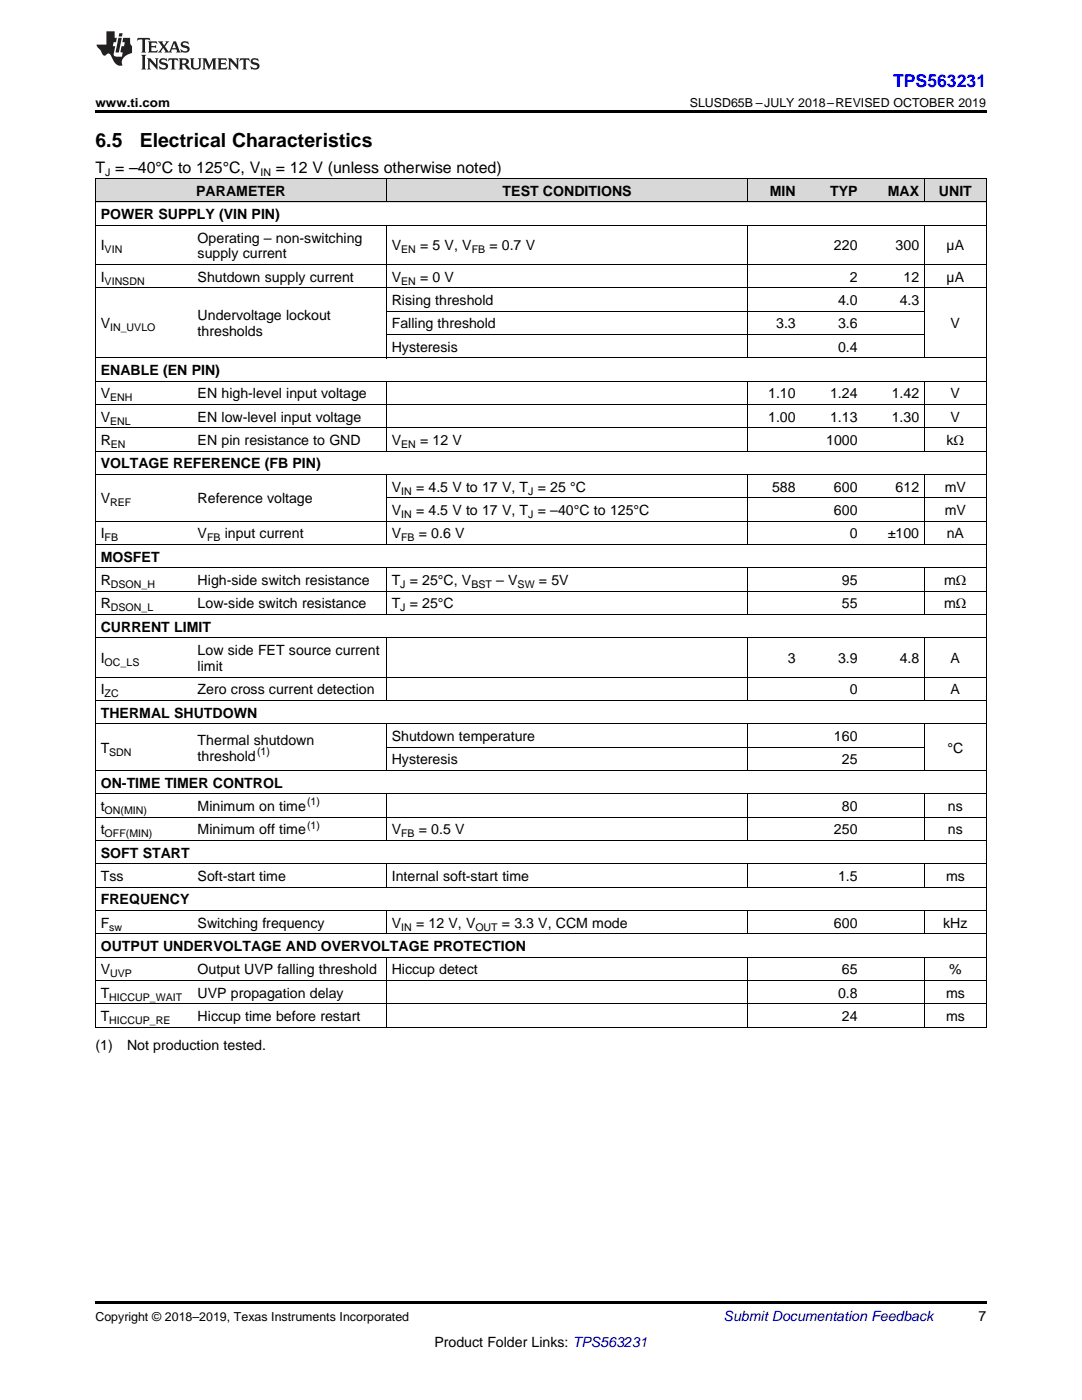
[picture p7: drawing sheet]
<svg xmlns="http://www.w3.org/2000/svg" width="216mm" height="279mm" viewBox="0 0 216 279" stroke-linecap="round" stroke-linejoin="round" font-family="sans-serif">
<defs><g id="words">
<g font-size="3.9">
<text x="19" y="29.3">6.5</text>
<text x="27.9" y="29.3">Electrical Characteristics</text>
</g>
<text font-size="3.5" fill="#00f" x="178.2" y="17.3">TPS563231</text>
<g font-size="3.2">
<text x="19" y="34.4">T = –40°C to 125°C, V</text>
<text x="55" y="34.4">= 12 V (unless otherwise noted)</text>
</g>
<g font-size="2.8">
<text x="39.2" y="39.1">PARAMETER</text>
<text x="100.3" y="39.1">TEST CONDITIONS</text>
<text x="153.6" y="39.1">MIN</text>
<text x="165.6" y="39.1">TYP</text>
<text x="177.2" y="39.1">MAX</text>
<text x="187.4" y="39.1">UNIT</text>
<text x="20.1" y="43.7">POWER SUPPLY (VIN PIN)</text>
<text x="20.1" y="50">I</text>
<text x="39.4" y="48.4">Operating – non-switching</text>
<text x="39.4" y="51.6">supply current</text>
<text x="78.2" y="50">V</text>
<text x="83.8" y="50">= 5 V, V</text>
<text x="97.6" y="50">= 0.7 V</text>
<text x="166.4" y="50">220</text>
<text x="178.7" y="50">300</text>
<text x="188.9" y="50">µA</text>
<text x="20.1" y="56.2">I</text>
<text x="39.4" y="56.2">Shutdown supply current</text>
<text x="78.2" y="56.2">V</text>
<text x="83.8" y="56.2">= 0 V</text>
<text x="169.5" y="56.2">2</text>
<text x="180.3" y="56.2">12</text>
<text x="188.9" y="56.2">µA</text>
<text x="20.1" y="65.5">V</text>
<text x="39.4" y="64">Undervoltage lockout</text>
<text x="78.2" y="60.9">Rising threshold</text>
<text x="78.2" y="65.5">Falling threshold</text>
<text x="154.9" y="65.5">3.3</text>
<text x="167.2" y="60.9">4.0</text>
<text x="167.2" y="65.5">3.6</text>
<text x="179.5" y="60.9">4.3</text>
<text x="189.7" y="65.5">V</text>
<text x="39.4" y="67.1">thresholds</text>
<text x="78.2" y="70.2">Hysteresis</text>
<text x="167.2" y="70.2">0.4</text>
<text x="20.1" y="74.9">ENABLE (EN PIN)</text>
<text x="20.1" y="79.5">V</text>
<text x="39.4" y="79.5">EN high-level input voltage</text>
<text x="153.3" y="79.5">1.10</text>
<text x="165.6" y="79.5">1.24</text>
<text x="177.9" y="79.5">1.42</text>
<text x="189.7" y="79.5">V</text>
<text x="20.1" y="84.2">V</text>
<text x="20.1" y="88.8">R</text>
<text x="39.4" y="84.2">EN low-level input voltage</text>
<text x="39.4" y="88.8">EN pin resistance to GND</text>
<text x="78.2" y="88.8">V</text>
<text x="83.8" y="88.8">= 12 V</text>
<text x="153.3" y="84.2">1.00</text>
<text x="164.9" y="88.8">1000</text>
<text x="165.6" y="84.2">1.13</text>
<text x="177.9" y="84.2">1.30</text>
<text x="188.9" y="88.8">kΩ</text>
<text x="189.7" y="84.2">V</text>
<text x="20.1" y="93.5">VOLTAGE REFERENCE (FB PIN)</text>
<text x="20.1" y="100.5">V</text>
<text x="39.4" y="100.5">Reference voltage</text>
<text x="78.2" y="98.1">V</text>
<text x="83" y="98.1">= 4.5 V to 17 V, T = 25 °C</text>
<text x="154.1" y="98.1">588</text>
<text x="166.4" y="98.1">600</text>
<text x="178.7" y="98.1">612</text>
<text x="188.5" y="98.1">mV</text>
<text x="20.1" y="107.5">I</text>
<text x="39.4" y="107.5">V</text>
<text x="44.8" y="107.5">input current</text>
<text x="78.2" y="102.8">V</text>
<text x="78.2" y="107.5">V</text>
<text x="83" y="102.8">= 4.5 V to 17 V, T = –40°C to 125°C</text>
<text x="83.6" y="107.5">= 0.6 V</text>
<text x="166.4" y="102.8">600</text>
<text x="169.5" y="107.5">0</text>
<text x="177.2" y="107.5">±100</text>
<text x="188.5" y="102.8">mV</text>
<text x="188.9" y="107.5">nA</text>
<text x="20.1" y="112.1">MOSFET</text>
<text x="20.1" y="116.8">R</text>
<text x="39.4" y="116.8">High-side switch resistance</text>
<text x="78.2" y="116.8">T = 25°C, V</text>
<text x="99" y="116.8">– V</text>
<text x="107.5" y="116.8">= 5V</text>
<text x="168" y="116.8">95</text>
<text x="188.4" y="116.8">mΩ</text>
<text x="20.1" y="121.4">R</text>
<text x="39.4" y="121.4">Low-side switch resistance</text>
<text x="78.2" y="121.4">T = 25°C</text>
<text x="168" y="121.4">55</text>
<text x="188.4" y="121.4">mΩ</text>
<text x="20.1" y="126.1">CURRENT LIMIT</text>
<text x="39.4" y="130.7">Low side FET source current</text>
<text x="20.1" y="132.3">I</text>
<text x="39.4" y="133.9">limit</text>
<text x="157.2" y="132.3">3</text>
<text x="167.2" y="132.3">3.9</text>
<text x="179.5" y="132.3">4.8</text>
<text x="189.7" y="132.3">A</text>
<text x="20.1" y="138.6">I</text>
<text x="20.1" y="143.2">THERMAL SHUTDOWN</text>
<text x="39.4" y="138.6">Zero cross current detection</text>
<text x="169.5" y="138.6">0</text>
<text x="189.7" y="138.6">A</text>
<text x="39.4" y="148.6">Thermal shutdown</text>
<text x="78.2" y="147.9">Shutdown temperature</text>
<text x="166.4" y="147.9">160</text>
<text x="20.1" y="150.2">T</text>
<text x="39.4" y="151.8">threshold</text>
<text x="78.2" y="152.5">Hysteresis</text>
<text x="168" y="152.5">25</text>
<text x="189.1" y="150.2">°C</text>
<text x="20.1" y="157.2">ON-TIME TIMER CONTROL</text>
<text x="20.1" y="161.9">t</text>
<text x="39.4" y="161.9">Minimum on time</text>
<text x="168" y="161.9">80</text>
<text x="189.2" y="161.9">ns</text>
<text x="20.1" y="166.5">t</text>
<text x="39.4" y="166.5">Minimum off time</text>
<text x="78.2" y="166.5">V</text>
<text x="83.6" y="166.5">= 0.5 V</text>
<text x="166.4" y="166.5">250</text>
<text x="189.2" y="166.5">ns</text>
<text x="20.1" y="171.2">SOFT START</text>
<text x="20.1" y="175.8">Tss</text>
<text x="39.4" y="175.8">Soft-start time</text>
<text x="78.2" y="175.8">Internal soft-start time</text>
<text x="167.2" y="175.8">1.5</text>
<text x="188.8" y="175.8">ms</text>
<text x="20.1" y="180.5">FREQUENCY</text>
<text x="20.1" y="185.1">F</text>
<text x="39.4" y="185.1">Switching frequency</text>
<text x="78.2" y="185.1">V</text>
<text x="83" y="185.1">= 12 V, V</text>
<text x="100.2" y="185.1">= 3.3 V, CCM mode</text>
<text x="166.4" y="185.1">600</text>
<text x="188.2" y="185.1">kHz</text>
<text x="20.1" y="189.8">OUTPUT UNDERVOLTAGE AND OVERVOLTAGE PROTECTION</text>
<text x="20.1" y="194.5">V</text>
<text x="39.4" y="194.5">Output UVP falling threshold</text>
<text x="78.2" y="194.5">Hiccup detect</text>
<text x="168" y="194.5">65</text>
<text x="189.4" y="194.5">%</text>
<text x="20.1" y="199.1">T</text>
<text x="20.1" y="203.8">T</text>
<text x="39.4" y="199.1">UVP propagation delay</text>
<text x="39.4" y="203.8">Hiccup time before restart</text>
<text x="167.2" y="199.1">0.8</text>
<text x="168" y="203.8">24</text>
<text x="188.8" y="199.1">ms</text>
<text x="188.8" y="203.8">ms</text>
<text x="19" y="209.6">(1)</text>
<text x="25.4" y="209.6">Not production tested.</text>
<text x="195.3" y="263.6">7</text>
<text x="86.7" y="268.9">Product Folder Links: TPS563231</text>
</g>
<text font-size="2.8" fill="#0000c8" x="144.4" y="263.6">Submit Documentation Feedback</text>
<g font-size="2.5">
<text x="19" y="21.4">www.ti.com</text>
<text x="137.7" y="21.4">SLUSD65B –JULY 2018–REVISED OCTOBER 2019</text>
<text x="19" y="263.6">Copyright © 2018–2019, Texas Instruments Incorporated</text>
</g>
<g font-size="2.1">
<text x="21" y="35.1">J</text>
<text x="52" y="35.1">IN</text>
<text x="20.9" y="50.6">VIN</text>
<text x="80" y="50.6">EN</text>
<text x="94.1" y="50.6">FB</text>
<text x="20.9" y="56.8">VINSDN</text>
<text x="80" y="56.8">EN</text>
<text x="22" y="66.1">IN_UVLO</text>
<text x="22" y="80.1">ENH</text>
<text x="22" y="84.7">ENL</text>
<text x="22.1" y="89.4">EN</text>
<text x="80" y="89.4">EN</text>
<text x="22" y="101">REF</text>
<text x="80" y="98.7">IN</text>
<text x="105.4" y="98.7">J</text>
<text x="80" y="103.4">IN</text>
<text x="105.4" y="103.4">J</text>
<text x="20.9" y="108">FB</text>
<text x="41.3" y="108">FB</text>
<text x="80" y="108">FB</text>
<text x="22.1" y="117.3">DSON_H</text>
<text x="79.9" y="117.3">J</text>
<text x="94.1" y="117.3">BST</text>
<text x="103.3" y="117.3">SW</text>
<text x="22.1" y="122">DSON_L</text>
<text x="79.9" y="122">J</text>
<text x="20.9" y="132.9">OC_LS</text>
<text x="20.9" y="139.1">ZC</text>
<text x="21.8" y="150.8">SDN</text>
<text x="51.3" y="150.7">(1)</text>
<text x="61.3" y="160.7">(1)</text>
<text x="20.9" y="162.4">ON(MIN)</text>
<text x="20.9" y="167.1">OFF(MIN)</text>
<text x="61.3" y="165.4">(1)</text>
<text x="80" y="167.1">FB</text>
<text x="21.8" y="185.7">sw</text>
<text x="80" y="185.7">IN</text>
<text x="94.9" y="185.7">OUT</text>
<text x="22" y="195">UVP</text>
<text x="21.8" y="199.7">HICCUP_WAIT</text>
<text x="21.8" y="204.3">HICCUP_RE</text>
</g>
</g></defs>
<g fill="#d8d8d8">
<path d="M19 35.7h19.4v4.7h-19.4z"/>
<path d="M38.4 35.7h38.7v4.7h-38.7z"/>
<path d="M77.1 35.7h49.3v4.7h-49.3z"/>
<path d="M126.4 35.7h22.9v4.7h-22.9z"/>
<path d="M149.3 35.7h10.6v4.7h-10.6z"/>
<path d="M159.9 35.7h12.3v4.7h-12.3z"/>
<path d="M172.2 35.7h12.3v4.7h-12.3z"/>
<path d="M184.5 35.7h12.3v4.7h-12.3z"/>
</g>
<path d="M19 22h177.8v.5h-177.8zM19 205h.2zM77 205h.1zM126.3 205h.1zM149.2 205h.1zM184.4 205h.1zM196.7 205h.1zM19 259.7h177.8v.5h-177.8z" fill="#000"/>
<g fill="none" stroke="#000" stroke-width=".2">
<path d="M19 35.6h177.8M19.1 35.7v169.3M77.1 35.7v4.7M149.2 35.7v4.7M184.4 35.7v4.7M196.8 35.7v169.3M19 57.4h177.8M19 52.8h177.8M19 45h177.8M19 40.3h177.8M77.1 45v26.5M149.2 45v26.5"/>
<path d="M184.4 45v26.5M19 76.1h177.8M19 71.4h177.8M77.1 76.1v14M77.1 66.8h107.4M77.1 62.1h107.4M149.2 76.1v14M184.4 76.1v14M19 94.7h177.8M19 90h177.8M19 85.4h177.8M19 80.7h177.8"/>
<path d="M77.1 94.7v14M77.1 99.4h119.7M149.2 94.7v14M184.4 94.7v14M19 118h177.8M19 113.3h177.8M19 108.7h177.8M19 104h177.8M77.1 113.3v9.4M149.2 113.3v9.4M184.4 113.3v9.4M19 139.8h177.8"/>
<path d="M19 135.1h177.8M19 127.3h177.8M19 122.6h177.8M77.1 127.3v12.5M149.2 127.3v12.5M184.4 127.3v12.5M19 158.4h177.8M19 153.8h177.8M19 144.4h177.8M77.1 144.5v9.3M77.1 158.4v9.4M77.1 149.1h107.4"/>
<path d="M149.2 144.5v9.3M149.2 158.4v9.4M184.4 144.5v9.3M184.4 158.4v9.4M19 177h177.8M19 172.4h177.8M19 167.7h177.8M19 163.1h177.8M77.1 172.4v4.7M149.2 172.4v4.7M184.4 172.4v4.7M19 195.7h177.8"/>
<path d="M19 191h177.8M19 186.4h177.8M19 181.7h177.8M77.1 181.7v4.7M77.1 191v14M149.2 181.7v4.7M149.2 191v14M184.4 181.7v4.7M184.4 191v14M19 205h177.8M19 200.3h177.8"/>
</g>
<g fill="#231f20">
<path d="M27.5 7.6l-.1 .5 .4-.2h.6v.1v2.1l-.2 .4h1l-.3-.4v-2.1l.1-.1h.5l.5 .2-.2-.5zM29.5 8.3l.2 .3v1.5l-.2 .4h1.8l.2-.6a1.04 1.04 0 0 1-1.3 .2v-.7h.6l.3 .2v-.6l-.3 .2h-.6v-.6l.8-.1 .4 .3-.2-.5zM31.5 8.3l.9 1.1-.9 1.1h.8l-.2-.2 .5-.7 .4 .7-.2 .2h1.5l-.1-.2 .1-.4h.9l.1 .4-.2 .2h1l-.3-.3-.7-1.9h-.5l-.9 2-.8-1 .9-1h-.8l.1 .3-.3 .5-.4-.6 .2-.2zM34.7 8.6l.4 1h-.7zM36.3 8.4a.63 .63 0 0 0-.2 .7 .63 .63 0 0 0 .6 .4l.6 .2 .1 .2a.75 .75 0 0 1-.7 .4 .75 .75 0 0 1-.6-.5l.1 .7 .1-.1a1.11 1.11 0 0 0 1.5-.6 1.13 1.13 0 0 0-1.2-.8l-.1-.4a1.04 1.04 0 0 1 1.2 .2l-.2-.5-.1 .1-.5-.2zM28.2 10.9l.2 .4v2.2l-.2 .4h1l-.3-.4v-2.2l.3-.4zM29.3 11.6l.3 .4v1.5l-.3 .4h.8l-.2-.4v-1.3l1.5 1.7v-1.9l.2-.4h-.7l.2 .4v.9l-1.1-1.3zM32 11.8a.62 .62 0 0 0-.2 .7 .62 .62 0 0 0 .6 .4l.6 .1 .1 .3a.76 .76 0 0 1-.7 .3 .76 .76 0 0 1-.6-.4l.1 .7 .1-.1a1.11 1.11 0 0 0 1.5-.6 1.13 1.13 0 0 0-1.2-.8l-.1-.4a1.04 1.04 0 0 1 1.2 .2l-.2-.6-.1 .1-.5-.1zM33.7 11.6l-.2 .6a.61 .61 0 0 1 .8-.3v1.6l-.2 .4h.9l-.2-.4v-1.6a.63 .63 0 0 1 .8 .3l-.2-.6zM35.6 11.6l.3 .4v1.5l-.3 .4h1l-.2-.2v-.8l.5 .2a.76 .76 0 0 0 1.2 .7l-1-1a.58 .58 0 0 0 .6-.5 .58 .58 0 0 0-.5-.6zM36.4 11.9h.1a.45 .45 0 0 1 .5 .1 .45 .45 0 0 1 .1 .5l-.7 .2zM37.9 11.6l.2 .2a2.17 2.17 0 0 0 .3 1.9 .99 .99 0 0 0 1.6-.6v-1.1l.2-.4h-.7l.2 .2a1.92 1.92 0 0 1-.2 1.8 .6 .6 0 0 1-.9-.5v-1.1l.2-.4zM40.4 11.6l.2 .4v1.5l-.2 .4h.7l-.2-.4v-1.4l.8 1.8 .8-1.8v1.4l-.2 .4h.9l-.2-.4v-1.5l.2-.4h-.8l-.6 1.5-.6-1.5zM43.4 11.6l.2 .4v1.5l-.2 .4h1.8l.2-.6a1.04 1.04 0 0 1-1.3 .1v-.6h.5l.4 .2v-.6l-.4 .2h-.5v-.7h.8l.3 .3-.1-.6zM45.5 11.6l.2 .4v1.5l-.2 .4h.7l-.2-.4v-1.3l1.5 1.7v-1.9l.2-.4h-.7l.2 .4v.9l-1.1-1.3zM47.9 11.6l-.1 .6a.61 .61 0 0 1 .8-.3v1.6l-.3 .4h1l-.3-.4 .1-1.6a.63 .63 0 0 1 .7 .3l-.1-.6zM50.2 11.8a.62 .62 0 0 0-.2 .7 .62 .62 0 0 0 .6 .4l.6 .1 .2 .3a.76 .76 0 0 1-.8 .3 .76 .76 0 0 1-.6-.4l.1 .7 .2-.1a1.11 1.11 0 0 0 1.5-.6 1.13 1.13 0 0 0-1.3-.8l-.1-.4a1.04 1.04 0 0 1 1.2 .2l-.1-.6-.2 .1-.5-.1z"/>
<path d="M21.2 6.3v2.6h-1.9l.1 .4 .7 .9a.91 .91 0 0 0 1 .8 .56 .56 0 0 1 .5-.3 .56 .56 0 0 1 .5 .3l.4 .8a1.53 1.53 0 0 0 1.9 1.2 1.54 1.54 0 0 1 1-2.1l.9-.3v-1.4a1.52 1.52 0 0 1-.3-1.6h-1.4l-.2 .8h.5l-.2 .8h-.4l-.2 1v.2l.4 .1-.2 .8a1.93 1.93 0 0 1-1.6-.3l.3-1.8h-.5l.2-.8h.4l.2-.8h-.4v-1.3zM23.6 7.6l-.6 2.9h.7l.6-2.9zM23.8 6.6l-.1 .7h.6l.2-.7z"/>
</g>
<use href="#words"/>
</svg>
